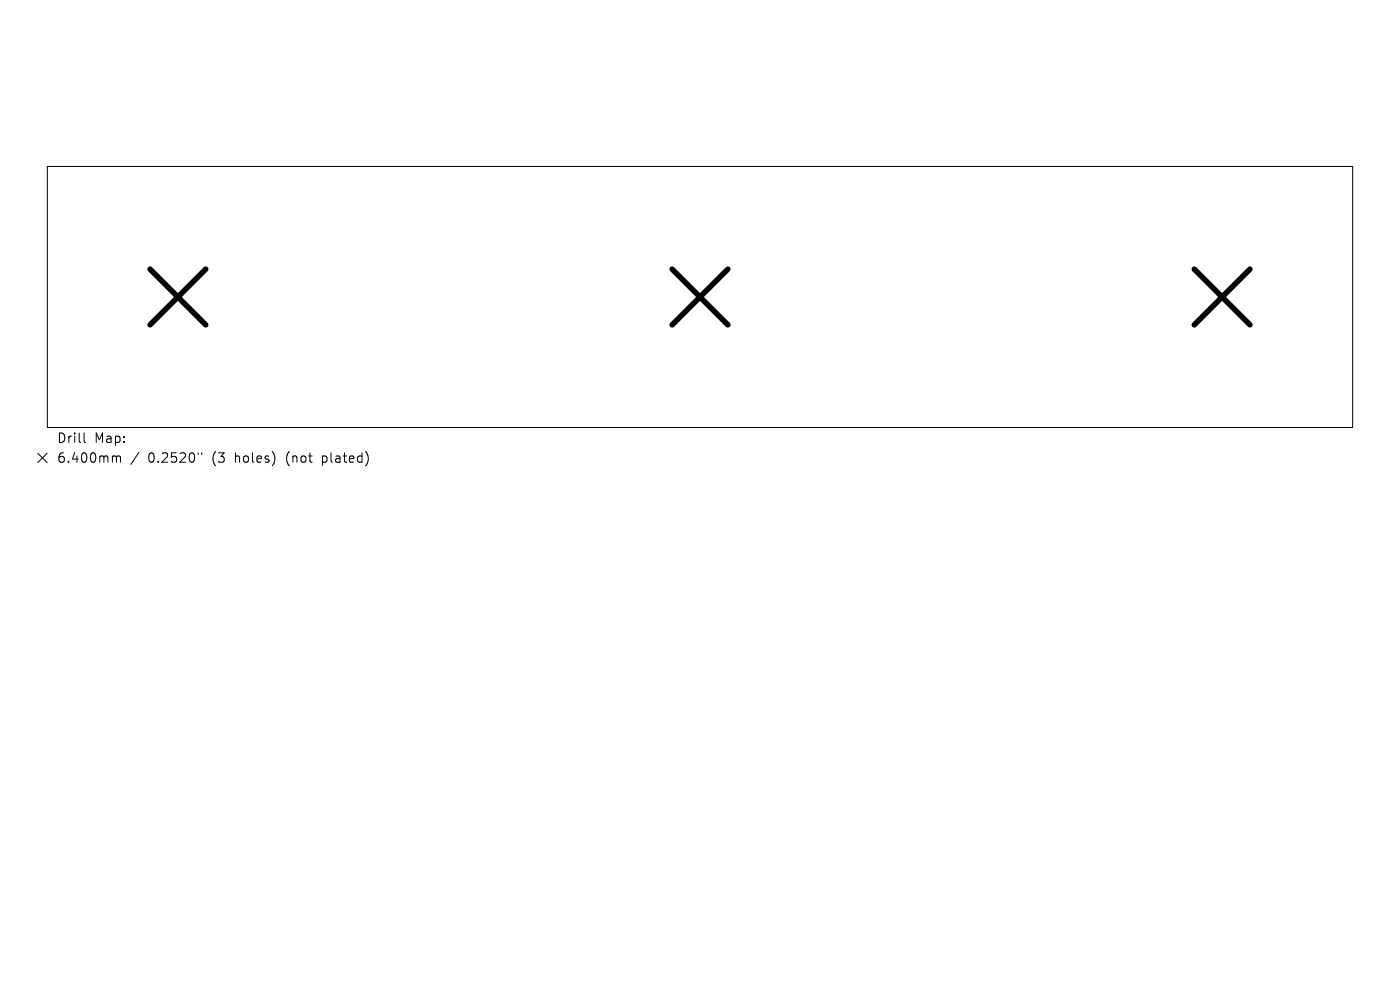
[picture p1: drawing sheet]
<svg xmlns="http://www.w3.org/2000/svg" width="297mm" height="210mm" viewBox="0 0 297 210" stroke-linecap="round" stroke-linejoin="round" font-family="sans-serif">
<defs><g id="words">
<g font-size="2.8">
<text x="12" y="94.2">Drill</text>
<text x="20" y="94.2">Map:</text>
<text x="12" y="98.4">6.400mm</text>
<text x="31.4" y="98.4">0.2520&quot;</text>
<text x="45.2" y="98.4">(3</text>
<text x="50.1" y="98.4">holes)</text>
<text x="61.2" y="98.4">(not</text>
<text x="69" y="98.4">plated)</text>
</g>
</g></defs>
<path d="M10 35.3h277v55.4h-277zM8 96.1l2 2M10 96.1l-2 2M17.8 91.9v1.7l.3 .3M24.1 96.7h.3l.3 .3M24.7 97l.3-.3 .5 .1 .1 1.3M24.7 97v1.1M29.5 96l-1.7 2.5M42 96.1v.3M42.8 96.1v.3" fill="none" stroke="#000" stroke-width=".21"/>
<path d="M31.8 57.1l11.8 11.8M43.6 57.1l-11.8 11.8M142.6 57.1l11.8 11.8M154.4 57.1l-11.8 11.8M253.4 57.1l11.8 11.8M265.2 57.1l-11.8 11.8" fill="none" stroke="#000" stroke-width="1.2"/>
<use href="#words"/>
</svg>
